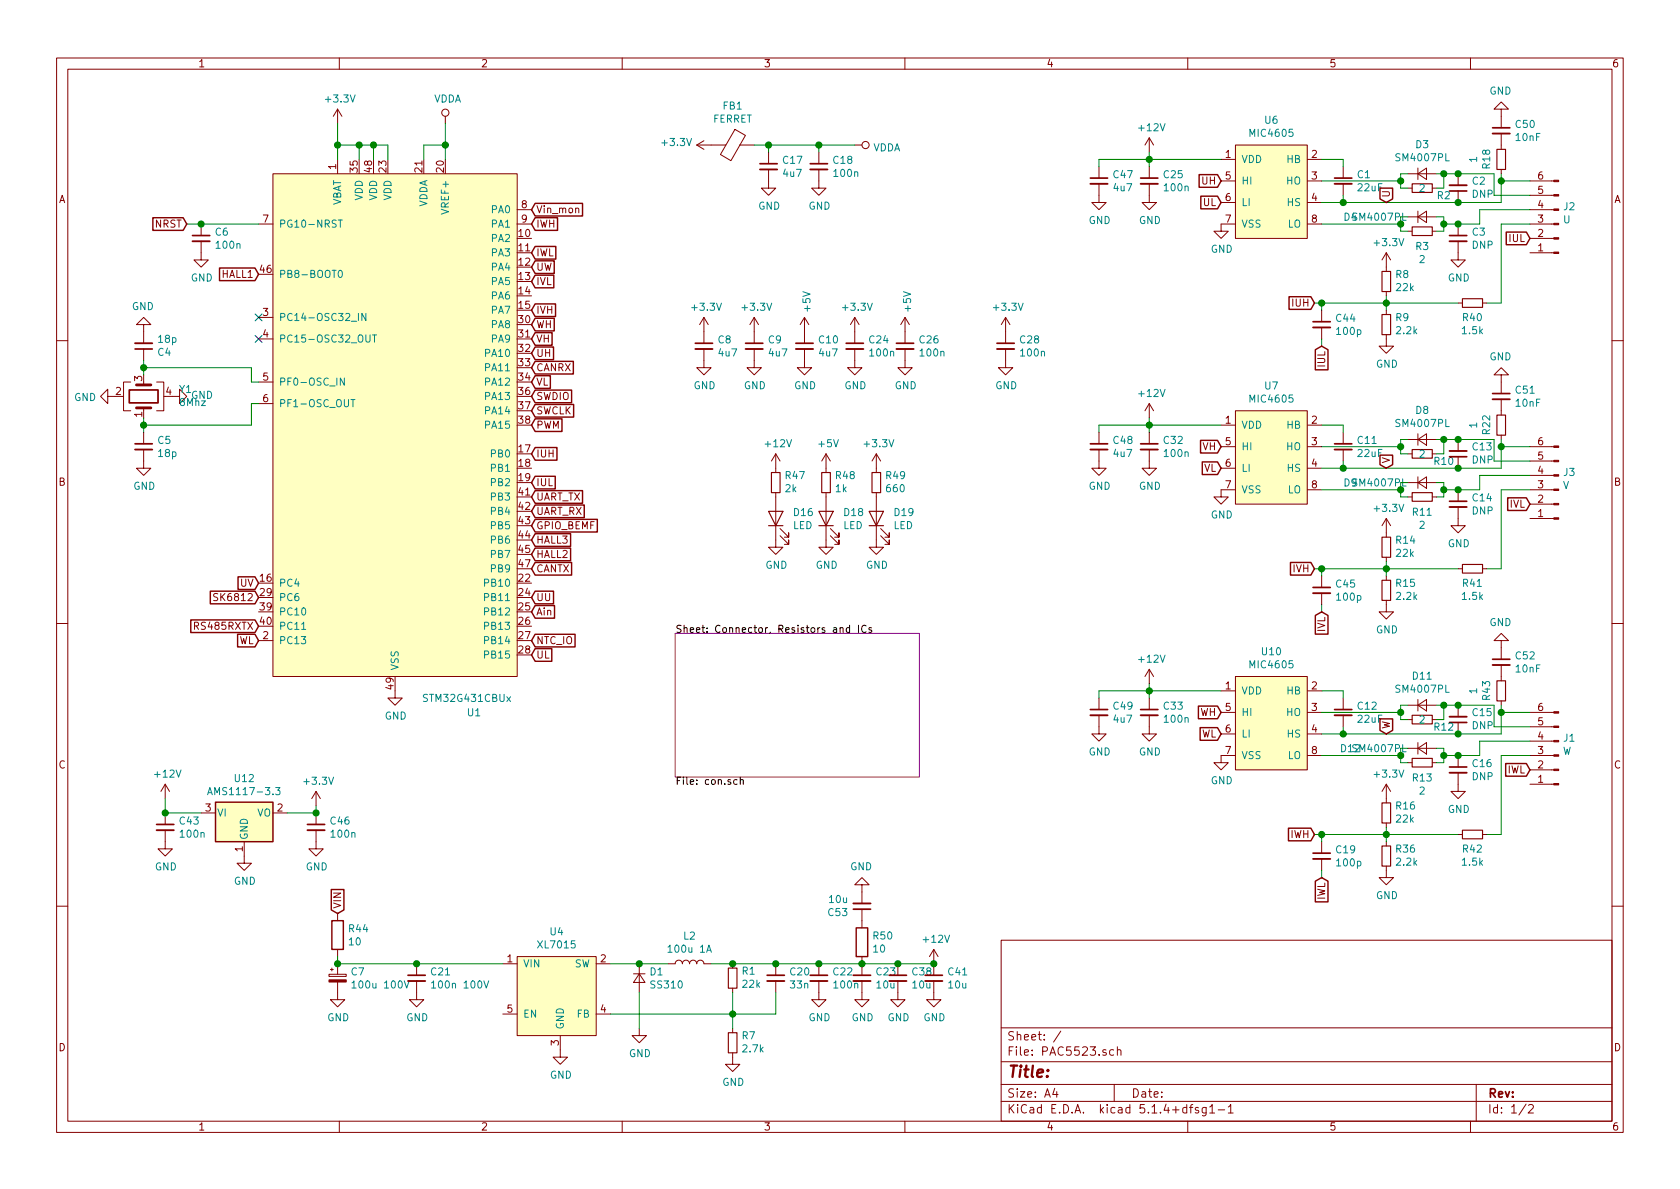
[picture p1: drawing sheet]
<svg xmlns="http://www.w3.org/2000/svg" width="297mm" height="210mm" viewBox="0 0 297 210" stroke-linecap="round" stroke-linejoin="round" font-family="sans-serif">
<defs><g id="words">
<text font-size="2.8" fill="#840000" x="178" y="190.5">Title:</text>
<g font-size="2.1" fill="#840000">
<text x="178" y="184">Sheet: /</text>
<text x="178" y="186.7">File: PAC5523.sch</text>
<text x="178" y="196.9">KiCad E.D.A. kicad 5.1.4+dfsg1-1</text>
<text x="178" y="194.1">Size: A4</text>
<text x="200" y="194.1">Date:</text>
<text x="263" y="194.1">Rev:</text>
<text x="263" y="196.9">Id: 1/2</text>
</g>
<g font-size="1.8" fill="#840000">
<text x="35" y="11.9">1</text>
<text x="85" y="11.9">2</text>
<text x="135" y="11.9">3</text>
<text x="185" y="11.9">4</text>
<text x="235" y="11.9">5</text>
<text x="285" y="11.9">6</text>
<text x="59.4" y="29.9" transform="rotate(-90 59.4 29.9)">1</text>
<text x="216.7" y="27.9">1</text>
<text x="231.9" y="27.9">2</text>
<text x="10.4" y="35.9">A</text>
<text x="63.2" y="30.4" transform="rotate(-90 63.2 30.4)">35</text>
<text x="65.8" y="30.4" transform="rotate(-90 65.8 30.4)">48</text>
<text x="68.3" y="30.4" transform="rotate(-90 68.3 30.4)">23</text>
<text x="74.7" y="30.4" transform="rotate(-90 74.7 30.4)">21</text>
<text x="78.5" y="30.4" transform="rotate(-90 78.5 30.4)">20</text>
<text x="212.5" y="32.6">UH</text>
<text x="216.7" y="31.7">5</text>
<text x="216.7" y="35.6">6</text>
<text x="231.9" y="31.7">3</text>
<text x="231.9" y="35.6">4</text>
<text x="245.7" y="35" transform="rotate(-90 245.7 35)">U</text>
<text x="271.9" y="34.3">5</text>
<text x="271.9" y="31.7">6</text>
<text x="285.4" y="35.9">A</text>
<text x="27.4" y="40.3">NRST</text>
<text x="46.5" y="39.4">7</text>
<text x="91.7" y="41.9">10</text>
<text x="92.2" y="36.8">8</text>
<text x="92.2" y="39.4">9</text>
<text x="94.8" y="37.7">Vin_mon</text>
<text x="94.8" y="40.3">IWH</text>
<text x="212.8" y="36.4">UL</text>
<text x="216.7" y="39.4">7</text>
<text x="231.9" y="39.4">8</text>
<text x="271.9" y="41.9">2</text>
<text x="271.9" y="39.4">3</text>
<text x="271.9" y="36.8">4</text>
<text x="91.7" y="44.4">11</text>
<text x="91.7" y="47">12</text>
<text x="94.8" y="45.3">IWL</text>
<text x="94.8" y="47.9">UW</text>
<text x="266.9" y="42.8">IUL</text>
<text x="271.9" y="44.4">1</text>
<text x="39.2" y="49.1">HALL1</text>
<text x="46" y="48.3">46</text>
<text x="91.7" y="49.5">13</text>
<text x="91.7" y="52.1">14</text>
<text x="94.8" y="50.4">IVL</text>
<text x="46.5" y="55.9">3</text>
<text x="46.5" y="59.7">4</text>
<text x="91.7" y="54.6">15</text>
<text x="91.7" y="57.1">30</text>
<text x="91.7" y="59.7">31</text>
<text x="94.8" y="55.5">IVH</text>
<text x="94.8" y="58">WH</text>
<text x="228.6" y="54.2">IUH</text>
<text x="91.7" y="62.2">32</text>
<text x="91.7" y="64.8">33</text>
<text x="94.8" y="65.7">CANRX</text>
<text x="94.8" y="60.6">VH</text>
<text x="94.8" y="63.1">UH</text>
<text x="234.3" y="64.8" transform="rotate(-90 234.3 64.8)">IUL</text>
<text x="20.5" y="69.8">2</text>
<text x="25.1" y="67.4" transform="rotate(-90 25.1 67.4)">3</text>
<text x="29.4" y="69.8">4</text>
<text x="46.5" y="67.3">5</text>
<text x="46.5" y="71.1">6</text>
<text x="91.7" y="67.3">34</text>
<text x="91.7" y="69.8">36</text>
<text x="94.8" y="70.7">SWDIO</text>
<text x="94.8" y="68.2">VL</text>
<text x="25.1" y="73.8" transform="rotate(-90 25.1 73.8)">1</text>
<text x="91.7" y="72.4">37</text>
<text x="91.7" y="74.9">38</text>
<text x="94.8" y="75.8">PWM</text>
<text x="94.8" y="73.3">SWCLK</text>
<text x="216.7" y="74.9">1</text>
<text x="231.9" y="74.9">2</text>
<text x="91.7" y="80">17</text>
<text x="91.7" y="82.5">18</text>
<text x="94.8" y="80.9">IUH</text>
<text x="212.6" y="79.6">VH</text>
<text x="212.9" y="83.4">VL</text>
<text x="216.7" y="78.7">5</text>
<text x="216.7" y="82.5">6</text>
<text x="231.9" y="78.7">3</text>
<text x="231.9" y="82.5">4</text>
<text x="245.7" y="82" transform="rotate(-90 245.7 82)">V</text>
<text x="271.9" y="83.8">4</text>
<text x="271.9" y="81.3">5</text>
<text x="271.9" y="78.7">6</text>
<text x="10.4" y="85.9">B</text>
<text x="91.7" y="85.1">19</text>
<text x="91.7" y="87.6">41</text>
<text x="94.8" y="88.5">UART_TX</text>
<text x="94.8" y="86">IUL</text>
<text x="216.7" y="86.4">7</text>
<text x="231.9" y="86.4">8</text>
<text x="267" y="89.8">IVL</text>
<text x="271.9" y="88.9">2</text>
<text x="271.9" y="86.4">3</text>
<text x="285.4" y="85.9">B</text>
<text x="91.7" y="90.2">42</text>
<text x="91.7" y="92.7">43</text>
<text x="91.7" y="95.2">44</text>
<text x="94.8" y="93.6">GPIO_BEMF</text>
<text x="94.8" y="91.1">UART_RX</text>
<text x="271.9" y="91.4">1</text>
<text x="91.7" y="97.8">45</text>
<text x="91.7" y="100.3">47</text>
<text x="94.8" y="101.2">CANTX</text>
<text x="94.8" y="96.1">HALL3</text>
<text x="94.8" y="98.7">HALL2</text>
<text x="228.7" y="101.2">IVH</text>
<text x="38.5" y="106.3">SK6812</text>
<text x="42.5" y="103.8">UV</text>
<text x="46" y="102.9">16</text>
<text x="46" y="105.4">29</text>
<text x="46" y="107.9">39</text>
<text x="91.7" y="102.9">22</text>
<text x="91.7" y="105.4">24</text>
<text x="91.7" y="107.9">25</text>
<text x="94.8" y="106.3">UU</text>
<text x="34.8" y="111.4">RS485RXTX</text>
<text x="42.2" y="113.9">WL</text>
<text x="46" y="110.5">40</text>
<text x="46.5" y="113">2</text>
<text x="91.7" y="110.5">26</text>
<text x="91.7" y="113">27</text>
<text x="94.8" y="113.9">NTC_IO</text>
<text x="94.8" y="108.8">Ain</text>
<text x="234.3" y="111.7" transform="rotate(-90 234.3 111.7)">IVL</text>
<text x="91.7" y="115.6">28</text>
<text x="94.8" y="116.5">UL</text>
<text x="69.6" y="121.9" transform="rotate(-90 69.6 121.9)">49</text>
<text x="216.7" y="121.9">1</text>
<text x="216.7" y="125.7">5</text>
<text x="231.9" y="121.9">2</text>
<text x="231.9" y="125.7">3</text>
<text x="271.9" y="125.7">6</text>
<text x="212.2" y="126.6">WH</text>
<text x="212.4" y="130.4">WL</text>
<text x="216.7" y="129.5">6</text>
<text x="231.9" y="129.5">4</text>
<text x="245.7" y="129" transform="rotate(-90 245.7 129)">W</text>
<text x="271.9" y="130.8">4</text>
<text x="271.9" y="128.3">5</text>
<text x="10.4" y="135.9">C</text>
<text x="216.7" y="133.3">7</text>
<text x="231.9" y="133.3">8</text>
<text x="266.5" y="136.8">IWL</text>
<text x="271.9" y="135.9">2</text>
<text x="271.9" y="133.3">3</text>
<text x="285.4" y="135.9">C</text>
<text x="36.3" y="143.5">3</text>
<text x="49" y="143.5">2</text>
<text x="271.9" y="138.4">1</text>
<text x="228.2" y="148.2">IWH</text>
<text x="42.9" y="150.6" transform="rotate(-90 42.9 150.6)">1</text>
<text x="60.3" y="160.8" transform="rotate(-90 60.3 160.8)">VIN</text>
<text x="234.3" y="159.2" transform="rotate(-90 234.3 159.2)">IWL</text>
<text x="89.7" y="170.2">1</text>
<text x="106.2" y="170.2">2</text>
<text x="89.7" y="179.1">5</text>
<text x="106.2" y="179.1">4</text>
<text x="10.4" y="185.9">D</text>
<text x="98.8" y="184.9" transform="rotate(-90 98.8 184.9)">3</text>
<text x="285.4" y="185.9">D</text>
<text x="35" y="199.9">1</text>
<text x="85" y="199.9">2</text>
<text x="135" y="199.9">3</text>
<text x="185" y="199.9">4</text>
<text x="235" y="199.9">5</text>
<text x="285" y="199.9">6</text>
</g>
<g font-size="1.8" fill="#008484">
<text x="263.3" y="16.7">GND</text>
<text x="57.7" y="18.1">+3.3V</text>
<text x="76.7" y="18.1">VDDA</text>
<text x="126" y="21.7">FERRET</text>
<text x="127.9" y="19.4">FB1</text>
<text x="201.5" y="23.2">+12V</text>
<text x="223.7" y="21.9">U6</text>
<text x="268" y="22.6">C50</text>
<text x="117.2" y="25.8">+3.3V</text>
<text x="138.5" y="29">C17</text>
<text x="147.4" y="29">C18</text>
<text x="154.3" y="26.8">VDDA</text>
<text x="219.5" y="28.8">VDD</text>
<text x="221.2" y="24.2">MIC4605</text>
<text x="227.6" y="28.8">HB</text>
<text x="247" y="28.5">SM4007PL</text>
<text x="250.3" y="26.2">D3</text>
<text x="261.2" y="28.7" transform="rotate(-90 261.2 28.7)">1</text>
<text x="263.5" y="29.8" transform="rotate(-90 263.5 29.8)">R18</text>
<text x="268.1" y="24.9">10nF</text>
<text x="64.1" y="35.5" transform="rotate(-90 64.1 35.5)">VDD</text>
<text x="66.7" y="35.5" transform="rotate(-90 66.7 35.5)">VDD</text>
<text x="69.2" y="35.5" transform="rotate(-90 69.2 35.5)">VDD</text>
<text x="138.6" y="31.3">4u7</text>
<text x="147.6" y="31.3">100n</text>
<text x="196.9" y="31.5">C47</text>
<text x="197" y="33.8">4u7</text>
<text x="205.8" y="31.5">C25</text>
<text x="206" y="33.8">100n</text>
<text x="219.5" y="32.6">HI</text>
<text x="227.5" y="32.6">HO</text>
<text x="240" y="31.5">C1</text>
<text x="240.2" y="33.8">22uF</text>
<text x="251" y="34">2</text>
<text x="254.2" y="35.2">R2</text>
<text x="260.3" y="35">DNP</text>
<text x="260.3" y="32.7">C2</text>
<text x="38.1" y="41.7">C6</text>
<text x="49.3" y="40.3">PG10-NRST</text>
<text x="60.3" y="36.6" transform="rotate(-90 60.3 36.6)">VBAT</text>
<text x="75.6" y="36.7" transform="rotate(-90 75.6 36.7)">VDDA</text>
<text x="79.4" y="37.5" transform="rotate(-90 79.4 37.5)">VREF+</text>
<text x="87" y="37.7">PA0</text>
<text x="87" y="40.3">PA1</text>
<text x="134.1" y="37.1">GND</text>
<text x="143" y="37.1">GND</text>
<text x="192.5" y="39.6">GND</text>
<text x="201.4" y="39.6">GND</text>
<text x="219.5" y="36.4">LI</text>
<text x="219.5" y="40.3">VSS</text>
<text x="227.7" y="36.4">HS</text>
<text x="227.7" y="40.3">LO</text>
<text x="260.3" y="41.7">C3</text>
<text x="276.4" y="39.5">U</text>
<text x="276.5" y="37.2">J2</text>
<text x="38.4" y="44">100n</text>
<text x="87" y="42.8">PA2</text>
<text x="87" y="45.3">PA3</text>
<text x="87" y="47.9">PA4</text>
<text x="214.1" y="44.7">GND</text>
<text x="243.2" y="43.5">+3.3V</text>
<text x="250.3" y="44.2">R3</text>
<text x="251" y="46.5">2</text>
<text x="260.3" y="44">DNP</text>
<text x="33.7" y="49.8">GND</text>
<text x="49.3" y="49.1">PB8-BOOT0</text>
<text x="87" y="50.4">PA5</text>
<text x="87" y="53">PA6</text>
<text x="246.8" y="49.2">R8</text>
<text x="246.9" y="51.5">22k</text>
<text x="256" y="49.8">GND</text>
<text x="23.3" y="54.8">GND</text>
<text x="49.3" y="56.8">PC14-OSC32_IN</text>
<text x="87" y="55.5">PA7</text>
<text x="87" y="58">PA8</text>
<text x="122.5" y="55">+3.3V</text>
<text x="131.4" y="55">+3.3V</text>
<text x="143.3" y="55" transform="rotate(-90 143.3 55)">+5V</text>
<text x="149.2" y="55">+3.3V</text>
<text x="161.1" y="55" transform="rotate(-90 161.1 55)">+5V</text>
<text x="175.8" y="55">+3.3V</text>
<text x="236.3" y="56.9">C44</text>
<text x="236.5" y="59.2">100p</text>
<text x="246.8" y="56.8">R9</text>
<text x="247" y="59.1">2.2k</text>
<text x="258.6" y="59.1">1.5k</text>
<text x="258.7" y="56.8">R40</text>
<text x="27.9" y="62.9">C4</text>
<text x="28.1" y="60.6">18p</text>
<text x="49.3" y="60.6">PC15-OSC32_OUT</text>
<text x="86" y="63.1">PA10</text>
<text x="86" y="65.7">PA11</text>
<text x="87" y="60.6">PA9</text>
<text x="127" y="60.7">C8</text>
<text x="127.1" y="63">4u7</text>
<text x="135.9" y="60.7">C9</text>
<text x="136" y="63">4u7</text>
<text x="144.9" y="60.7">C10</text>
<text x="144.9" y="63">4u7</text>
<text x="153.7" y="60.7">C24</text>
<text x="153.9" y="63">100n</text>
<text x="162.6" y="60.7">C26</text>
<text x="162.8" y="63">100n</text>
<text x="180.4" y="60.7">C28</text>
<text x="180.6" y="63">100n</text>
<text x="243.3" y="65">GND</text>
<text x="263.3" y="63.7">GND</text>
<text x="13.1" y="70.9">GND</text>
<text x="31.7" y="69.5">Y1</text>
<text x="31.9" y="71.8">8Mhz</text>
<text x="33.8" y="70.5">GND</text>
<text x="49.3" y="68.2">PF0-OSC_IN</text>
<text x="86" y="68.2">PA12</text>
<text x="86" y="70.7">PA13</text>
<text x="122.6" y="68.8">GND</text>
<text x="131.5" y="68.8">GND</text>
<text x="140.4" y="68.8">GND</text>
<text x="149.3" y="68.8">GND</text>
<text x="158.2" y="68.8">GND</text>
<text x="176" y="68.8">GND</text>
<text x="201.5" y="70.2">+12V</text>
<text x="221.2" y="71.2">MIC4605</text>
<text x="223.7" y="68.9">U7</text>
<text x="268" y="69.6">C51</text>
<text x="268.1" y="71.9">10nF</text>
<text x="49.3" y="72">PF1-OSC_OUT</text>
<text x="86" y="73.3">PA14</text>
<text x="86" y="75.8">PA15</text>
<text x="219.5" y="75.8">VDD</text>
<text x="227.6" y="75.8">HB</text>
<text x="247" y="75.5">SM4007PL</text>
<text x="250.3" y="73.2">D8</text>
<text x="261.2" y="75.7" transform="rotate(-90 261.2 75.7)">1</text>
<text x="263.5" y="76.8" transform="rotate(-90 263.5 76.8)">R22</text>
<text x="27.9" y="78.5">C5</text>
<text x="28.1" y="80.8">18p</text>
<text x="87" y="80.9">PB0</text>
<text x="87" y="83.4">PB1</text>
<text x="135.5" y="79.1">+12V</text>
<text x="144.8" y="79.1">+5V</text>
<text x="153" y="79.1">+3.3V</text>
<text x="196.9" y="78.5">C48</text>
<text x="197" y="80.8">4u7</text>
<text x="205.8" y="78.5">C32</text>
<text x="206" y="80.8">100n</text>
<text x="219.5" y="79.6">HI</text>
<text x="219.5" y="83.4">LI</text>
<text x="227.5" y="79.6">HO</text>
<text x="227.7" y="83.4">HS</text>
<text x="240.1" y="78.5">C11</text>
<text x="240.2" y="80.8">22uF</text>
<text x="251" y="80.9">2</text>
<text x="253.6" y="82.2">R10</text>
<text x="260.3" y="82">DNP</text>
<text x="260.4" y="79.6">C13</text>
<text x="23.6" y="86.6">GND</text>
<text x="87" y="86">PB2</text>
<text x="87" y="88.5">PB3</text>
<text x="138.9" y="87">2k</text>
<text x="138.9" y="84.7">R47</text>
<text x="147.8" y="87">1k</text>
<text x="147.8" y="84.7">R48</text>
<text x="156.7" y="84.7">R49</text>
<text x="156.8" y="87">660</text>
<text x="192.5" y="86.6">GND</text>
<text x="201.4" y="86.6">GND</text>
<text x="219.5" y="87.2">VSS</text>
<text x="227.7" y="87.2">LO</text>
<text x="260.4" y="88.7">C14</text>
<text x="276.3" y="86.5">V</text>
<text x="276.5" y="84.2">J3</text>
<text x="87" y="91.1">PB4</text>
<text x="87" y="93.6">PB5</text>
<text x="140.2" y="93.6">LED</text>
<text x="140.4" y="91.3">D16</text>
<text x="149.1" y="93.6">LED</text>
<text x="149.3" y="91.3">D18</text>
<text x="158" y="93.6">LED</text>
<text x="158.2" y="91.3">D19</text>
<text x="214.1" y="91.7">GND</text>
<text x="243.2" y="90.5">+3.3V</text>
<text x="249.8" y="91.2">R11</text>
<text x="251" y="93.5">2</text>
<text x="260.3" y="91">DNP</text>
<text x="87" y="96.1">PB6</text>
<text x="87" y="98.7">PB7</text>
<text x="87" y="101.2">PB9</text>
<text x="135.3" y="100.6">GND</text>
<text x="144.2" y="100.6">GND</text>
<text x="153.1" y="100.6">GND</text>
<text x="246.9" y="96.2">R14</text>
<text x="246.9" y="98.5">22k</text>
<text x="256" y="96.8">GND</text>
<text x="49.3" y="103.8">PC4</text>
<text x="49.3" y="106.3">PC6</text>
<text x="86" y="103.8">PB10</text>
<text x="86" y="106.3">PB11</text>
<text x="236.3" y="103.9">C45</text>
<text x="236.5" y="106.2">100p</text>
<text x="246.9" y="103.8">R15</text>
<text x="247" y="106.1">2.2k</text>
<text x="258.6" y="106.1">1.5k</text>
<text x="258.7" y="103.8">R41</text>
<text x="49.3" y="113.9">PC13</text>
<text x="49.3" y="108.8">PC10</text>
<text x="49.3" y="111.4">PC11</text>
<text x="86" y="108.8">PB12</text>
<text x="86" y="111.4">PB13</text>
<text x="86" y="113.9">PB14</text>
<text x="243.3" y="112">GND</text>
<text x="263.3" y="110.7">GND</text>
<text x="70.5" y="118.6" transform="rotate(-90 70.5 118.6)">VSS</text>
<text x="86" y="116.5">PB15</text>
<text x="201.5" y="117.2">+12V</text>
<text x="221.2" y="118.2">MIC4605</text>
<text x="223.2" y="115.9">U10</text>
<text x="268" y="116.6">C52</text>
<text x="268.1" y="118.9">10nF</text>
<text x="75.1" y="124.1">STM32G431CBUx</text>
<text x="196.9" y="125.5">C49</text>
<text x="205.8" y="125.5">C33</text>
<text x="219.5" y="122.8">VDD</text>
<text x="227.6" y="122.8">HB</text>
<text x="240.1" y="125.5">C12</text>
<text x="247" y="122.5">SM4007PL</text>
<text x="249.8" y="120.2">D11</text>
<text x="261.2" y="122.7" transform="rotate(-90 261.2 122.7)">1</text>
<text x="263.5" y="123.8" transform="rotate(-90 263.5 123.8)">R43</text>
<text x="68" y="127.2">GND</text>
<text x="82.7" y="126.7">U1</text>
<text x="197" y="127.8">4u7</text>
<text x="206" y="127.8">100n</text>
<text x="219.5" y="126.6">HI</text>
<text x="219.5" y="130.4">LI</text>
<text x="227.5" y="126.6">HO</text>
<text x="227.7" y="130.4">HS</text>
<text x="240.2" y="127.8">22uF</text>
<text x="251" y="127.9">2</text>
<text x="253.6" y="129.2">R12</text>
<text x="260.3" y="129">DNP</text>
<text x="260.4" y="126.6">C15</text>
<text x="276.5" y="131.2">J1</text>
<text x="27.5" y="137.5">+12V</text>
<text x="192.5" y="133.6">GND</text>
<text x="201.4" y="133.6">GND</text>
<text x="219.5" y="134.2">VSS</text>
<text x="227.7" y="134.2">LO</text>
<text x="237.1" y="133">D12</text>
<text x="243.2" y="137.5">+3.3V</text>
<text x="260.3" y="138">DNP</text>
<text x="260.4" y="135.7">C16</text>
<text x="276.3" y="133.5">W</text>
<text x="37.7" y="140.6">AMS1117-3.3</text>
<text x="41.6" y="138.3">U12</text>
<text x="53.9" y="138.8">+3.3V</text>
<text x="214.1" y="138.7">GND</text>
<text x="246.9" y="143.1">R16</text>
<text x="249.8" y="138.2">R13</text>
<text x="251" y="140.5">2</text>
<text x="256" y="143.8">GND</text>
<text x="31.8" y="145.8">C43</text>
<text x="32" y="148.1">100n</text>
<text x="38.4" y="144.4">VI</text>
<text x="43.8" y="148.6" transform="rotate(-90 43.8 148.6)">GND</text>
<text x="45.4" y="144.4">VO</text>
<text x="58.5" y="145.8">C46</text>
<text x="58.7" y="148.1">100n</text>
<text x="246.9" y="145.5">22k</text>
<text x="27.4" y="153.9">GND</text>
<text x="54.1" y="153.9">GND</text>
<text x="150.3" y="153.9">GND</text>
<text x="236.3" y="150.9">C19</text>
<text x="236.5" y="153.2">100p</text>
<text x="246.9" y="150.8">R36</text>
<text x="247" y="153.1">2.2k</text>
<text x="258.6" y="153.1">1.5k</text>
<text x="258.7" y="150.8">R42</text>
<text x="41.4" y="156.5">GND</text>
<text x="146.5" y="162">C53</text>
<text x="146.7" y="159.7">10u</text>
<text x="243.3" y="159">GND</text>
<text x="61.7" y="164.9">R44</text>
<text x="61.8" y="167.2">10</text>
<text x="95.3" y="167.7">XL7015</text>
<text x="97.3" y="165.4">U4</text>
<text x="120.9" y="166.2">L2</text>
<text x="154.5" y="166.1">R50</text>
<text x="163.4" y="166.7">+12V</text>
<text x="62.1" y="172.5">C7</text>
<text x="76.3" y="172.5">C21</text>
<text x="92.5" y="171.1">VIN</text>
<text x="101.5" y="171.1">SW</text>
<text x="115" y="172.5">D1</text>
<text x="118.5" y="168.5">100u 1A</text>
<text x="131.2" y="172.4">R1</text>
<text x="139.8" y="172.5">C20</text>
<text x="147.4" y="172.5">C22</text>
<text x="154.5" y="168.4">10</text>
<text x="155" y="172.5">C23</text>
<text x="161.4" y="172.5">C38</text>
<text x="167.7" y="172.5">C41</text>
<text x="62.9" y="174.8">100u 100V</text>
<text x="77" y="174.8">100n 100V</text>
<text x="92.5" y="180">EN</text>
<text x="102" y="180">FB</text>
<text x="115.2" y="174.8">SS310</text>
<text x="131.4" y="174.7">22k</text>
<text x="139.8" y="174.8">33n</text>
<text x="147.6" y="174.8">100n</text>
<text x="155.1" y="174.8">10u</text>
<text x="161.4" y="174.8">10u</text>
<text x="167.8" y="174.8">10u</text>
<text x="57.9" y="180.6">GND</text>
<text x="71.8" y="180.6">GND</text>
<text x="99.7" y="182.1" transform="rotate(-90 99.7 182.1)">GND</text>
<text x="131.2" y="183.8">R7</text>
<text x="143" y="180.6">GND</text>
<text x="150.6" y="180.6">GND</text>
<text x="156.9" y="180.6">GND</text>
<text x="163.3" y="180.6">GND</text>
<text x="97.2" y="190.7">GND</text>
<text x="111.2" y="186.9">GND</text>
<text x="131.4" y="186.1">2.7k</text>
<text x="127.7" y="192">GND</text>
</g>
<g font-size="1.8" fill="#008400">
<text x="237.6" y="39">D4SM4007PL</text>
<text x="237.6" y="86">D9SM4007PL</text>
<text x="239.4" y="133">SM4007PL</text>
</g>
<g font-size="1.8">
<text x="119.4" y="111.9">Sheet: Connector, Resistors and ICs</text>
<text x="119.4" y="138.8">File: con.sch</text>
</g>
</g></defs>
<g fill="none" stroke="#840000" stroke-width=".18">
<path d="M10 10.3h277v189.9h-277zM12 12.2h273v186.1h-273zM59.7 19.3v2.5M59.7 19.3l-.8 1.3M59.7 19.3l.8 1.3M60 10.3v1.9M110 10.3v1.9M160 10.3v1.9M210 10.3v1.9M260 10.3v1.9M265.4 19.3h1.3l-1.3-1.3-1.2 1.3h1.2v3.3M35.6 39.6v2.1"/>
<path d="M45.7 39.6h2.6M48.3 30.7h43.1v88.9h-43.1zM59.7 28.2v2.5M78.7 20.6v1.2M91.4 39.6h2.6M91.4 37.1h2.6M101.8 36.9l.2-.1h.3v.8M123.2 25.6l1.3 .8M123.2 25.6h5.1M124.5 24.9l-1.3 .7M129.9 22.9l1.9 1-2.6 4.5-1.8-1.1zM130.8 25.6h2.5"/>
<path d="M135.9 30v3.3h1.3l-1.3 1.2-1.3-1.2h1.3M135.9 26.9v2.1M144.8 30v3.3h1.2l-1.2 1.2-1.3-1.2h1.3M144.8 26.9v2.1M151.1 25.6h1.3M194.3 32.5v3.3h1.3l-1.3 1.3-1.3-1.3h1.3M194.3 29.5v2M203.2 32.5v3.3h1.3l-1.3 1.3-1.3-1.3h1.3M203.2 24.4l-.8 1.2M203.2 24.4v2.5M203.2 29.5v2M203.2 24.4l.8 1.2"/>
<path d="M215.9 28.2h2.5M215.9 32h2.5M215.9 35.8h2.5M218.4 25.6h12.7v16.6h-12.7zM218.4 39.6h-2.5v1.3h1.3l-1.3 1.3-1.3-1.3h1.3M231.1 28.2h2.6M231.1 32h2.6M231.1 35.8h2.6M231.1 39.6h2.6M237.5 29.5v2M237.5 32.5v2M248.9 30.7h5.1"/>
<path d="M248.9 33.3h.8M248.9 38.3h5.1M250.7 30.7l1.5-1v2zM250.7 38.3l1.5-1v2.1zM250.7 29.7v2M250.7 37.3v2.1M253.2 33.3h.8M257.8 30.7v2.1M257.8 33.8v2M257.8 39.6v2.1M265.4 23.6v2.8M265.4 30v.7"/>
<path d="M270.5 32h4.2M270.5 39.6h4.2M270.5 37.1h4.2M270.5 34.5h4.2M25.4 57.4h1.3l-1.3-1.3-1.3 1.3h1.3v3.3M35.6 42.7v3.3h1.2l-1.2 1.2-1.3-1.2h1.3M45.7 56.1h2.6M45.7 59.9h2.6M124.5 56.1l-.8 1.3M124.5 56.1v4.6M124.5 56.1l.7 1.3M133.3 56.1l-.7 1.3"/>
<path d="M133.3 56.1v4.6M133.3 56.1l.8 1.3M142.2 56.1v4.6M142.2 56.1l-.7 1.3M142.2 56.1l.8 1.3M151.1 56.1l-.7 1.3M151.1 56.1v4.6M151.1 56.1l.8 1.3M160 56.1v4.6M160 56.1l-.7 1.3M160 56.1l.8 1.3M177.8 56.1l-.8 1.3"/>
<path d="M177.8 56.1v4.6M177.8 56.1l.8 1.3M233.7 54.9v2M233.7 57.9v2M245.1 59.2v2h1.3l-1.3 1.3-1.3-1.3h1.3M245.1 44.7v3.3M245.1 51.6v.7M245.1 54.9v.7M245.1 44.7l-.8 1.3M245.1 44.7l.8 1.3M248.9 40.9h.8M253.2 40.9h.8"/>
<path d="M257.8 42.7v3.3h1.3l-1.3 1.2-1.3-1.2h1.3M257.8 53.6h.8M262.1 53.6h.8M270.5 42.2h4.2M270.5 44.7h4.2M10 60.2h2M19 70.1v-1.3l-1.2 1.3 1.2 1.3v-1.3h1.3M23.1 67.6h-1.3v5h1.3M25.4 79.5v3.3h1.3l-1.3 1.3-1.3-1.3h1.3M25.4 61.7v2M25.4 67.6v.5M25.4 72.1v.5"/>
<path d="M25.4 76.4v2.1M27.7 67.6h1.3v5h-1.3M30.5 70.1h1.2v-1.3l1.3 1.3-1.3 1.3v-1.3M45.7 67.6h2.6M45.7 71.4h2.6M124.5 61.7v3.3h1.2l-1.2 1.3-1.3-1.3h1.3M133.3 61.7v3.3h1.3l-1.3 1.3-1.2-1.3h1.2M142.2 61.7v3.3h1.3l-1.3 1.3-1.2-1.3h1.2M151.1 61.7v3.3h1.3l-1.3 1.3-1.2-1.3h1.2M160 61.7v3.3h1.3l-1.3 1.3-1.3-1.3h1.3M177.8 61.7v3.3h1.3l-1.3 1.3-1.3-1.3h1.3M194.3 79.5v3.3h1.3l-1.3 1.3-1.3-1.3h1.3"/>
<path d="M194.3 76.4v2.1M203.2 79.5v3.3h1.3l-1.3 1.3-1.3-1.3h1.3M203.2 71.4v2.5M203.2 76.4v2.1M203.2 71.4l-.8 1.2M203.2 71.4l.8 1.2M215.9 75.2h2.5M215.9 79h2.5M218.4 72.6h12.7v16.5h-12.7zM231.1 75.2h2.6M231.1 79h2.6M237.5 76.4v2.1"/>
<path d="M237.5 79.5v2M248.9 77.7h5.1M250.7 77.7l1.5-1v2zM250.7 76.7v2M257.8 77.7v2.1M265.4 66.3h1.3l-1.3-1.3-1.2 1.3h1.2v3.3M265.4 70.6v2.8M265.4 77v.7M270.5 79h4.2M285 60.2h2M137.2 87.1v9.7h1.2l-1.2 1.2-1.3-1.2h1.3M137.2 80.3v3.3"/>
<path d="M137.2 80.3l-.8 1.2M137.2 80.3l.7 1.2M137.9 94.7l1.5 1.6v-.8v.8h-.7M137.9 93.5l1.5 1.5v-.8v.8h-.7M146 87.1v9.7h1.3l-1.3 1.2-1.2-1.2h1.2M146 80.3v3.3M146 80.3l-.7 1.2M146 80.3l.8 1.2M146.8 94.7l1.5 1.6v-.8v.8h-.7M146.8 93.5l1.5 1.5v-.8v.8h-.7M154.9 87.1v9.7h1.3l-1.3 1.2-1.2-1.2h1.2M154.9 80.3v3.3"/>
<path d="M154.9 80.3l-.7 1.2M154.9 80.3l.8 1.2M155.7 94.7l1.5 1.6v-.8v.8h-.7M155.7 93.5l1.5 1.5v-.8v.8h-.7M215.9 82.8h2.5M218.4 86.6h-2.5v1.3h1.3l-1.3 1.2-1.3-1.2h1.3M231.1 82.8h2.6M231.1 86.6h2.6M245.1 91.7v3.3M245.1 98.5v.8M245.1 91.7l-.8 1.3M245.1 91.7l.8 1.3"/>
<path d="M248.9 85.3h5.1M248.9 80.3h.8M248.9 87.9h.8M250.7 85.3l1.5-1v2.1zM250.7 84.3v2.1M253.2 80.3h.8M253.2 87.9h.8M257.8 89.7v3.3h1.3l-1.3 1.2-1.3-1.2h1.3M257.8 80.8v2M257.8 86.6v2M270.5 86.6h4.2M270.5 81.5h4.2"/>
<path d="M270.5 84.1h4.2M270.5 89.1h4.2M270.5 91.7h4.2M10 110.3h2M38.5 105l-.5-.1-.2 .2v.3l.6 .3 .1 .3-.2 .2h-.5M45.7 113.3h2.6M203.2 118.4v2.5M203.2 118.4l-.8 1.2M203.2 118.4l.8 1.2M218.4 119.6h12.7v16.5h-12.7zM233.7 101.8v2.1M233.7 104.9v2"/>
<path d="M245.1 106.2v2h1.3l-1.3 1.3-1.3-1.3h1.3M245.1 101.8v.8M257.8 100.6h.8M262.1 100.6h.8M265.4 113.3h1.3l-1.3-1.3-1.2 1.3h1.2v3.3M265.4 117.6v2.8M285 110.3h2M29.2 138.7v2.5M29.2 138.7l-.8 1.2M29.2 138.7l.8 1.2M55.9 139.9v2.6M55.9 139.9l-.8 1.3"/>
<path d="M55.9 139.9l.7 1.3M69.8 122.2v1.2h1.3l-1.3 1.3-1.2-1.3h1.2M194.3 126.5v3.3h1.3l-1.3 1.3-1.3-1.3h1.3M194.3 123.4v2.1M203.2 126.5v3.3h1.3l-1.3 1.3-1.3-1.3h1.3M203.2 123.4v2.1M215.9 122.2h2.5M215.9 126h2.5M215.9 129.8h2.5M218.4 133.6h-2.5v1.3h1.3l-1.3 1.2-1.3-1.2h1.3M231.1 122.2h2.6M231.1 126h2.6"/>
<path d="M231.1 129.8h2.6M231.1 133.6h2.6M237.5 123.4v2.1M237.5 126.5v2M245.1 138.7v3.3M245.1 138.7l-.8 1.2M245.1 138.7l.8 1.2M248.9 124.7h5.1M248.9 127.2h.8M248.9 134.9h.8M248.9 132.3h5.1M250.7 124.7l1.5-1v2z"/>
<path d="M250.7 132.3l1.5-1v2zM250.7 123.7v2M250.7 131.3v2M253.2 127.2h.8M253.2 134.9h.8M257.8 136.6v3.3h1.3l-1.3 1.3-1.3-1.3h1.3M257.8 124.7v2M257.8 127.8v2M257.8 133.6v2M265.4 123.9v.8M270.5 126h4.2M270.5 133.6h4.2"/>
<path d="M270.5 128.5h4.2M270.5 131.1h4.2M270.5 136.1h4.2M270.5 138.7h4.2M29.2 146.8v3.3h1.3l-1.3 1.3-1.3-1.3h1.3M29.2 143.8v2M35.6 143.8h2.5M43.2 148.8v3.8h1.2l-1.2 1.3-1.3-1.3h1.3M48.3 143.8h2.5M55.9 146.8v3.3h1.2l-1.2 1.3-1.3-1.3h1.3M55.9 143.8v2M152.4 156.5h1.3l-1.3-1.3-1.3 1.3h1.3v3.3"/>
<path d="M233.7 148.8v2.1M233.7 151.9v2M245.1 153.2v2h1.3l-1.3 1.3-1.3-1.3h1.3M245.1 145.5v.8M245.1 148.8v.8M257.8 147.6h.8M262.1 147.6h.8M10 160.2h2M58.2 172.3h3v.4h-3zM58.4 171.4h.5M58.7 171.2v.5M59.7 173.7v3.1h1.3l-1.3 1.2-1.3-1.2h1.3"/>
<path d="M59.7 161.5v1.3M59.7 167.9v1.3M59.7 170.4v1.9M73.7 173.5v3.3h1.2l-1.2 1.2-1.3-1.2h1.3M73.7 170.4v2.1M88.9 170.4h2.5M88.9 179.3h2.5M91.4 169.2h14v13.9h-14zM105.4 170.4h2.5M105.4 179.3h2.5M112 172.2h2M113 172.2l1 1.5h-2z"/>
<path d="M113 170.4v5.1M118.1 170.4h1.3a.63 .63 0 0 1 .6-.6 .63 .63 0 0 1 .6 .6 .63 .63 0 0 1 .7-.6 .63 .63 0 0 1 .6 .6 .63 .63 0 0 1 .7-.6 .63 .63 0 0 1 .6 .6 .63 .63 0 0 1 .6-.6 .63 .63 0 0 1 .7 .6h1.2M129.5 170.4v.8M129.5 174.7v.8M137.2 170.4v2.1M137.2 173.5v2M144.8 173.5v3.3h1.2l-1.2 1.2-1.3-1.2h1.3M144.8 170.4v2.1M152.4 173.5v3.3h1.3l-1.3 1.2-1.3-1.2h1.3M152.4 160.8v3.3M152.4 169.2v3.3M158.7 173.5v3.3h1.3l-1.3 1.2-1.2-1.2h1.2"/>
<path d="M158.7 170.4v2.1M165.1 173.5v3.3h1.3l-1.3 1.2-1.3-1.2h1.3M165.1 167.9v4.6M165.1 167.9l-.8 1.3M165.1 167.9l.8 1.3M177 166.3h108v32h-108zM285 160.2h2M60 198.3v1.9M99.1 183.1v3.8h1.2l-1.2 1.3-1.3-1.3h1.3M110 198.3v1.9M113 181.9v1.2h1.3l-1.3 1.3-1.2-1.3h1.2M129.5 186.2v2h1.3l-1.3 1.3-1.2-1.3h1.2"/>
<path d="M129.5 181.9v.7M160 198.3v1.9M177 194.8h108M177 191.8h108M177 187.8h108M177 181.8h108M186.5 192.5l-.4 1h1M186.8 193v1M187.6 182.3l-1.3 2M196.9 185.7l-.4-.1-.3 .3 .1 .6 .2 .1 .4-.1M197 191.8v3M197.6 185.7a.37 .37 0 0 1 .6 .1v.8"/>
<path d="M197.6 185.1v1.5M210 198.3v1.9M210.3 195.8h.6M210.9 195.3l-.4 .2v1.3M211.9 195.9l-.4-.1-.2 .2 .1 .3 .5 .1v.3h-.6M213.3 195.8v1.2l-.3 .3h-.4M213.3 195.9l-.5-.1-.3 .3 .1 .6 .2 .1 .5-.1M213.9 195.8l.4-.5v1.5M213.9 196.8h.9M215.4 196.3h1.1M217.2 195.8l.4-.5v1.5M217.2 196.8h.8"/>
<path d="M260 198.3v1.9M261 191.8v6.5M269.8 195.2l-1.2 2M270.3 195.5l.2-.2h.3l.3 .5-.9 1h.9"/>
<circle cx="78.7" cy="19.9" r=".63"/>
<circle cx="153" cy="25.6" r=".63"/>
</g>
<path d="M119.4 112h43.2v25.4h-43.2z" fill="none" stroke="#840084" stroke-width=".18"/>
<path d="M148.5 111.1l.2-.1h.3l.1 .8M150.2 111h-.3l-.3 .2 .1 .6h.5M150.2 110.6v1.2M151.8 110.6v1.2M153.1 110.7a.6 .6 0 0 0-.8 .4 .6 .6 0 0 0 .6 .7l.2-.1M154.1 111h-.3l-.2 .2 .1 .1 .4 .2v.3h-.5M130.3 137.9h-.3l-.3 .2 .1 .6h.5M130.9 138l.2-.1h.3v.8M130.9 137.4v1.3" fill="none" stroke="#000" stroke-width=".18"/>
<g fill="none" stroke="#840000" stroke-width=".2">
<path d="M249.7 32.5h3.5v1.5h-3.5zM264.7 26.4h1.5v3.6h-1.5zM244.3 48h1.6v3.6h-1.6zM244.3 55.6h1.6v3.6h-1.6zM249.7 40.1h3.5v1.6h-3.5zM258.6 52.8h3.5v1.6h-3.5zM249.7 79.5h3.5v1.5h-3.5zM264.7 73.4h1.5v3.6h-1.5zM135.9 90.4h2.5l-1.2 2.6zM135.9 93h2.5M136.4 83.6h1.5v3.5h-1.5zM144.8 90.4h2.5l-1.3 2.6z"/>
<path d="M144.8 93h2.5M145.3 83.6h1.5v3.5h-1.5zM153.7 90.4h2.5l-1.3 2.6zM153.7 93h2.5M154.2 83.6h1.5v3.5h-1.5zM244.3 95h1.6v3.5h-1.6zM249.7 87.1h3.5v1.5h-3.5zM258.6 99.8h3.5v1.5h-3.5zM244.3 102.6h1.6v3.6h-1.6zM249.7 126.5h3.5v1.5h-3.5zM249.7 134.1h3.5v1.5h-3.5zM264.7 120.4h1.5v3.5h-1.5z"/>
<path d="M244.3 142h1.6v3.5h-1.6zM244.3 149.6h1.6v3.6h-1.6zM258.6 146.8h3.5v1.5h-3.5zM128.8 171.2h1.5v3.5h-1.5zM128.8 182.6h1.5v3.6h-1.5z"/>
</g>
<g fill="none" stroke="#840000" stroke-width=".33">
<path d="M134.4 30h3M143.3 30h3M192.8 32.5h3M201.7 32.5h3M236 32.5h3M256.3 32.8h3M263.9 23.6h3.1M34 42.7h3.1M232.2 57.9h3M256.3 42.7h3M23.9 79.5h3M23.9 60.7h3"/>
<path d="M122.9 61.7h3.1M131.8 61.7h3.1M140.7 61.7h3.1M149.6 61.7h3.1M158.5 61.7h3M176.3 61.7h3M192.8 79.5h3M201.7 79.5h3M236 79.5h3M256.3 79.8h3M263.9 70.6h3.1M256.3 89.7h3"/>
<path d="M232.2 104.9h3M263.9 117.6h3.1M192.8 126.5h3M201.7 126.5h3M236 126.5h3M256.3 126.7h3M256.3 136.6h3M27.7 146.8h3M54.4 146.8h3M150.9 159.8h3M232.2 151.9h3M72.1 173.5h3.1"/>
<path d="M135.6 173.5h3.1M143.3 173.5h3M150.9 173.5h3M157.2 173.5h3.1M163.6 173.5h3"/>
</g>
<g fill="none" stroke="#840000" stroke-width=".3">
<path d="M134.4 29h3M143.3 29h3M192.8 31.5h3M201.7 31.5h3M236 31.5h3M256.3 33.8h3M263.9 22.6h3.1M34 41.7h3.1M232.2 56.9h3M256.3 41.7h3M22.9 69h5v2.2h-5zM23.9 78.5h3"/>
<path d="M23.9 61.7h3M122.9 60.7h3.1M131.8 60.7h3.1M140.7 60.7h3.1M149.6 60.7h3.1M158.5 60.7h3M176.3 60.7h3M192.8 78.5h3M201.7 78.5h3M236 78.5h3M263.9 69.6h3.1M256.3 88.6h3"/>
<path d="M256.3 80.8h3M232.2 103.9h3M263.9 116.6h3.1M192.8 125.5h3M201.7 125.5h3M236 125.5h3M256.3 127.8h3M256.3 135.6h3M27.7 145.8h3M54.4 145.8h3M232.2 150.9h3M72.1 172.5h3.1"/>
<path d="M135.6 172.5h3.1M143.3 172.5h3M150.9 172.5h3M150.9 160.8h3M157.2 172.5h3.1M163.6 172.5h3"/>
</g>
<g fill="#840000" stroke="#840000" stroke-width=".18">
<path d="M58.2 173.3h3v.4h-3z"/>
<path d="M274.7 125.9h.9v.2h-.9z"/>
<path d="M274.7 128.4h.9v.2h-.9z"/>
<path d="M274.7 130.9h.9v.3h-.9z"/>
<path d="M274.7 133.5h.9v.2h-.9z"/>
<path d="M274.7 136h.9v.3h-.9z"/>
<path d="M274.7 138.6h.9v.2h-.9z"/>
<path d="M274.7 78.9h.9v.2h-.9z"/>
<path d="M274.7 81.4h.9v.3h-.9z"/>
<path d="M274.7 83.9h.9v.3h-.9z"/>
<path d="M274.7 86.5h.9v.2h-.9z"/>
<path d="M274.7 89h.9v.3h-.9z"/>
<path d="M274.7 91.6h.9v.2h-.9z"/>
<path d="M274.7 31.9h.9v.2h-.9z"/>
<path d="M274.7 34.4h.9v.3h-.9z"/>
<path d="M274.7 37h.9v.2h-.9z"/>
<path d="M274.7 39.5h.9v.2h-.9z"/>
<path d="M274.7 42h.9v.3h-.9z"/>
<path d="M274.7 44.6h.9v.2h-.9z"/>
</g>
<g fill="none" stroke="#008484" stroke-width=".18">
<path d="M59.8 38.9h.7M60.2 38.9v1.3M59.9 47.9l.2-.1a.67 .67 0 0 1 .4 .6 .67 .67 0 0 1-.4 .7l-.3-.5zM63.4 55.4v1.3M64.7 55.4v1.3l-.7-1.3v1.3M64.7 59.2v1.1l.2 .2 .4-.1 .1-.1v-1.1M65.9 59.2h.7M66.2 59.2v1.3M60.9 66.8v1.3l-.7-1.3v1.3M62.1 70.7h.7M62.4 70.7v1.2M53.3 111.3h.8"/>
<path d="M48.7 139.3h.8l-.4 .4 .4 .2v.5l-.2 .1-.6-.1M36.7 140.5l.4-1.2 .4 1.2M36.8 140.2h.6M62.2 173.8l.4-.3v1.2M62.2 174.7h.8M71.5 173.5l.4 1.2 .4-1.2M76.3 173.8l.4-.3v1.2M76.3 174.7h.7M85.5 173.5l.5 1.2 .4-1.2M124.9 168.4l.4-1.3 .5 1.3"/>
</g>
<g fill="#ffffc2" stroke="#ffffc2" stroke-width=".18">
<path d="M218.4 119.6h12.7v16.5h-12.7z"/>
<path d="M218.4 72.6h12.7v16.5h-12.7z"/>
<path d="M91.4 169.2h14v13.9h-14z"/>
<path d="M38.1 141.9h10.2v6.9h-10.2z"/>
<path d="M218.4 25.6h12.7v16.6h-12.7z"/>
<path d="M48.3 30.7h43.1v88.9h-43.1z"/>
</g>
<path d="M24.1 72.1h2.6M24.1 68.1h2.6" fill="none" stroke="#840000" stroke-width=".51"/>
<g fill="none" stroke="#840000" stroke-width=".25">
<path d="M27 38.5h5.4l.6 1.1-.6 1.1h-5.4zM94.6 36h8.4v2.2h-8.4l-.6-1.1zM94.6 38.5h4v2.2h-4l-.6-1.1zM212 30.9h3.3l.6 1.1-.6 1.1h-3.3zM212.3 34.7h3l.6 1.1-.6 1.1h-3zM244 33.3h2.2v1.9l-1.1 .6-1.1-.6zM38.8 47.4h6.3l.6 1.1-.6 1.1h-6.3zM94.6 58.8h3v2.3h-3l-.6-1.2zM94.6 48.7h3.3v2.2h-3.3l-.6-1.1zM94.6 53.7h3.6v2.3h-3.6l-.6-1.1zM94.6 43.6h3.7v2.2h-3.7l-.6-1.1zM94.6 46.1h3.4v2.3h-3.4l-.6-1.2z"/>
<path d="M94.6 56.3h3.4v2.2h-3.4l-.6-1.1zM227.9 52.5h3.9l.6 1.1-.6 1.1h-3.9zM266.3 41h3.6l.6 1.2-.6 1.1h-3.6zM94.6 69h6.5v2.2h-6.5l-.6-1.1zM94.6 74.1h4.8v2.2h-4.8l-.6-1.1zM94.6 63.9h6.8v2.2h-6.8l-.6-1.1zM94.6 66.4h2.7v2.3h-2.7l-.6-1.1zM94.6 79.1h3.9v2.3h-3.9l-.6-1.1zM94.6 71.5h6.8v2.3h-6.8l-.6-1.2zM94.6 61.4h3.3v2.2h-3.3l-.6-1.1zM212.3 77.9h3l.6 1.1-.6 1.1h-3zM232.6 61.8l1.1-.6 1.1 .6v3.6h-2.2z"/>
<path d="M94.6 91.8h11v2.3h-11l-.6-1.1zM94.6 89.3h8.7v2.2h-8.7l-.6-1.1zM94.6 86.8h8.4v2.2h-8.4l-.6-1.1zM94.6 99.5h6.5v2.2h-6.5l-.6-1.1zM94.6 84.2h3.6v2.3h-3.6l-.6-1.2zM94.6 94.4h6.3v2.2h-6.3l-.6-1.1zM94.6 96.9h6.3v2.3h-6.3l-.6-1.2zM212.6 81.7h2.7l.6 1.1-.6 1.1h-2.7zM228.2 99.5h3.6l.6 1.1-.6 1.1h-3.6zM244 80.5h2.2v1.7l-1.1 .6-1.1-.6zM266.6 88h3.3l.6 1.1-.6 1.2h-3.3zM33.7 109.6h11.4l.6 1.1-.6 1.2h-11.4z"/>
<path d="M37.2 104.5h7.9l.6 1.2-.6 1.1h-7.9zM42 112.2h3.1l.6 1.1-.6 1.1h-3.1zM42.1 102h3l.6 1.1-.6 1.1h-3zM94.6 112.2h7.1v2.2h-7.1l-.6-1.1zM94.6 107.1h3.4v2.2h-3.4l-.6-1.1zM94.6 114.7h3v2.2h-3l-.6-1.1zM94.6 104.5h3.3v2.3h-3.3l-.6-1.1zM232.6 108.8l1.1-.6 1.1 .6v3.3h-2.2zM211.9 124.9h3.4l.6 1.1-.6 1.1h-3.4zM212.2 128.7h3.1l.6 1.1-.6 1.1h-3.1zM244 127.1h2.2v2.1l-1.1 .6-1.1-.6zM266.2 135h3.7l.6 1.1-.6 1.2h-3.7z"/>
<path d="M38.1 141.9h10.2v6.9h-10.2zM58.6 157.3h2.2v3.6l-1.1 .6-1.1-.6zM227.8 146.5h4l.6 1.1-.6 1.1h-4zM232.6 155.8l1.1-.6 1.1 .6v3.7h-2.2zM58.7 162.8h2v5.1h-2zM151.4 164.1h2v5.1h-2z"/>
</g>
<g fill="none" stroke="#008400" stroke-width=".18">
<path d="M33 39.6h12.7M59.7 21.8v6.4M59.7 25.6h8.9v2.6M63.5 25.6v2.6M66 25.6v2.6M78.7 25.6h-3.8v2.6M78.7 21.8v6.4M133.3 25.6h17.8M135.9 25.6v1.3M144.8 25.6v1.3M203.2 26.9v2.6M215.9 28.2h-21.6v1.3"/>
<path d="M233.7 39.6h13.9v1.3h1.3M233.7 28.2h3.8v1.3M233.7 32h13.9M237.5 34.5v1.3M247.6 38.3h1.3M248.9 30.7h-1.3v2.6h1.3M254 38.3h1.3v2.6h-1.3M254 30.7h10.2v3.8h6.3M255.3 30.7v2.6h-1.3M265.4 30.7v5.1h-31.7M265.4 32h5.1M270.5 37.1h-8.9v2.5h-6.3"/>
<path d="M270.5 39.6h-5.1v14h-2.5M232.4 53.6h25.4M233.7 53.6v1.3M233.7 59.9v1.3M245.1 52.3v2.6M25.4 65h19v2.6h1.3M25.4 63.7v2.6M25.4 73.9v2.5M45.7 71.4h-1.3v3.8h-19M203.2 73.9v2.5M215.9 75.2h-21.6v1.2M233.7 75.2h3.8v1.2"/>
<path d="M233.7 79h13.9M248.9 77.7h-1.3v2.6h1.3M254 77.7h10.2v3.8h6.3M255.3 77.7v2.6h-1.3M265.4 77.7v5.1h-31.7M265.4 79h5.1M233.7 86.6h13.9v1.3h1.3M237.5 81.5v1.3M245.1 99.3v2.5M247.6 85.3h1.3M254 85.3h1.3v2.6h-1.3M270.5 86.6h-5.1v14h-2.5"/>
<path d="M270.5 84.1h-8.9v2.5h-6.3M232.4 100.6h25.4M233.7 100.6v1.2M233.7 106.9v1.3M203.2 120.9v2.5M215.9 122.2h-21.6v1.2M233.7 133.6h13.9v1.3h1.3M233.7 122.2h3.8v1.2M233.7 126h13.9M237.5 128.5v1.3M247.6 132.3h1.3M248.9 124.7h-1.3v2.5h1.3"/>
<path d="M254 132.3h1.3v2.6h-1.3M254 124.7h10.2v3.8h6.3M255.3 124.7v2.5h-1.3M265.4 124.7v5.1h-31.7M265.4 126h5.1M270.5 133.6h-5.1v14h-2.5M270.5 131.1h-8.9v2.5h-6.3M29.2 141.2v2.6h6.4M55.9 142.5v1.3h-5.1M232.4 147.6h25.4M233.7 147.6v1.2M233.7 153.9v1.3"/>
<path d="M245.1 146.3v2.5M59.7 169.2v1.2h29.2M107.9 170.4h10.2M113 175.5v6.4M125.7 170.4h39.4M129.5 175.5v6.4M137.2 175.5v3.8h-29.3"/>
</g>
<g fill="#008400" stroke="#008400" stroke-width=".25">
<circle cx="237.5" cy="35.8" r=".51"/>
<circle cx="255.3" cy="39.6" r=".51"/>
<circle cx="158.8" cy="170.4" r=".51"/>
<circle cx="247.7" cy="39.6" r=".51"/>
<circle cx="265.4" cy="32" r=".51"/>
<circle cx="247.7" cy="32" r=".51"/>
<circle cx="265.4" cy="79" r=".51"/>
<circle cx="265.4" cy="126" r=".51"/>
<circle cx="35.6" cy="39.6" r=".51"/>
<circle cx="144.8" cy="25.6" r=".51"/>
<circle cx="59.7" cy="25.6" r=".51"/>
<circle cx="78.7" cy="25.6" r=".51"/>
<circle cx="135.9" cy="25.6" r=".51"/>
<circle cx="73.7" cy="170.4" r=".51"/>
<circle cx="237.5" cy="129.8" r=".51"/>
<circle cx="247.7" cy="133.6" r=".51"/>
<circle cx="129.5" cy="170.4" r=".51"/>
<circle cx="137.2" cy="170.4" r=".51"/>
<circle cx="255.3" cy="133.6" r=".51"/>
<circle cx="129.5" cy="179.3" r=".51"/>
<circle cx="257.8" cy="124.7" r=".51"/>
<circle cx="257.8" cy="129.8" r=".51"/>
<circle cx="257.8" cy="133.6" r=".51"/>
<circle cx="113" cy="170.4" r=".51"/>
<circle cx="59.7" cy="170.4" r=".51"/>
<circle cx="255.3" cy="124.7" r=".51"/>
<circle cx="63.5" cy="25.6" r=".51"/>
<circle cx="233.7" cy="53.6" r=".51"/>
<circle cx="245.1" cy="53.6" r=".51"/>
<circle cx="203.2" cy="28.2" r=".51"/>
<circle cx="203.2" cy="75.2" r=".51"/>
<circle cx="233.7" cy="100.6" r=".51"/>
<circle cx="245.1" cy="100.6" r=".51"/>
<circle cx="203.2" cy="122.2" r=".51"/>
<circle cx="233.7" cy="147.6" r=".51"/>
<circle cx="245.1" cy="147.6" r=".51"/>
<circle cx="55.9" cy="143.8" r=".51"/>
<circle cx="25.4" cy="75.2" r=".51"/>
<circle cx="25.4" cy="65" r=".51"/>
<circle cx="255.3" cy="30.7" r=".51"/>
<circle cx="257.8" cy="30.7" r=".51"/>
<circle cx="257.8" cy="35.8" r=".51"/>
<circle cx="66" cy="25.6" r=".51"/>
<circle cx="247.7" cy="79" r=".51"/>
<circle cx="247.7" cy="86.6" r=".51"/>
<circle cx="257.8" cy="86.6" r=".51"/>
<circle cx="255.3" cy="77.7" r=".51"/>
<circle cx="257.8" cy="77.7" r=".51"/>
<circle cx="257.8" cy="39.6" r=".51"/>
<circle cx="237.5" cy="82.8" r=".51"/>
<circle cx="29.2" cy="143.8" r=".51"/>
<circle cx="255.3" cy="86.6" r=".51"/>
<circle cx="165.1" cy="170.4" r=".51"/>
<circle cx="257.8" cy="82.8" r=".51"/>
<circle cx="152.4" cy="170.4" r=".51"/>
<circle cx="144.8" cy="170.4" r=".51"/>
<circle cx="247.7" cy="126" r=".51"/>
</g>
<path d="M45.1 59.3l1.2 1.2M45.1 55.5l1.2 1.2M46.3 59.3l-1.2 1.2M46.3 55.5l-1.2 1.2" fill="none" stroke="#000084" stroke-width=".18"/>
<use href="#words"/>
</svg>
